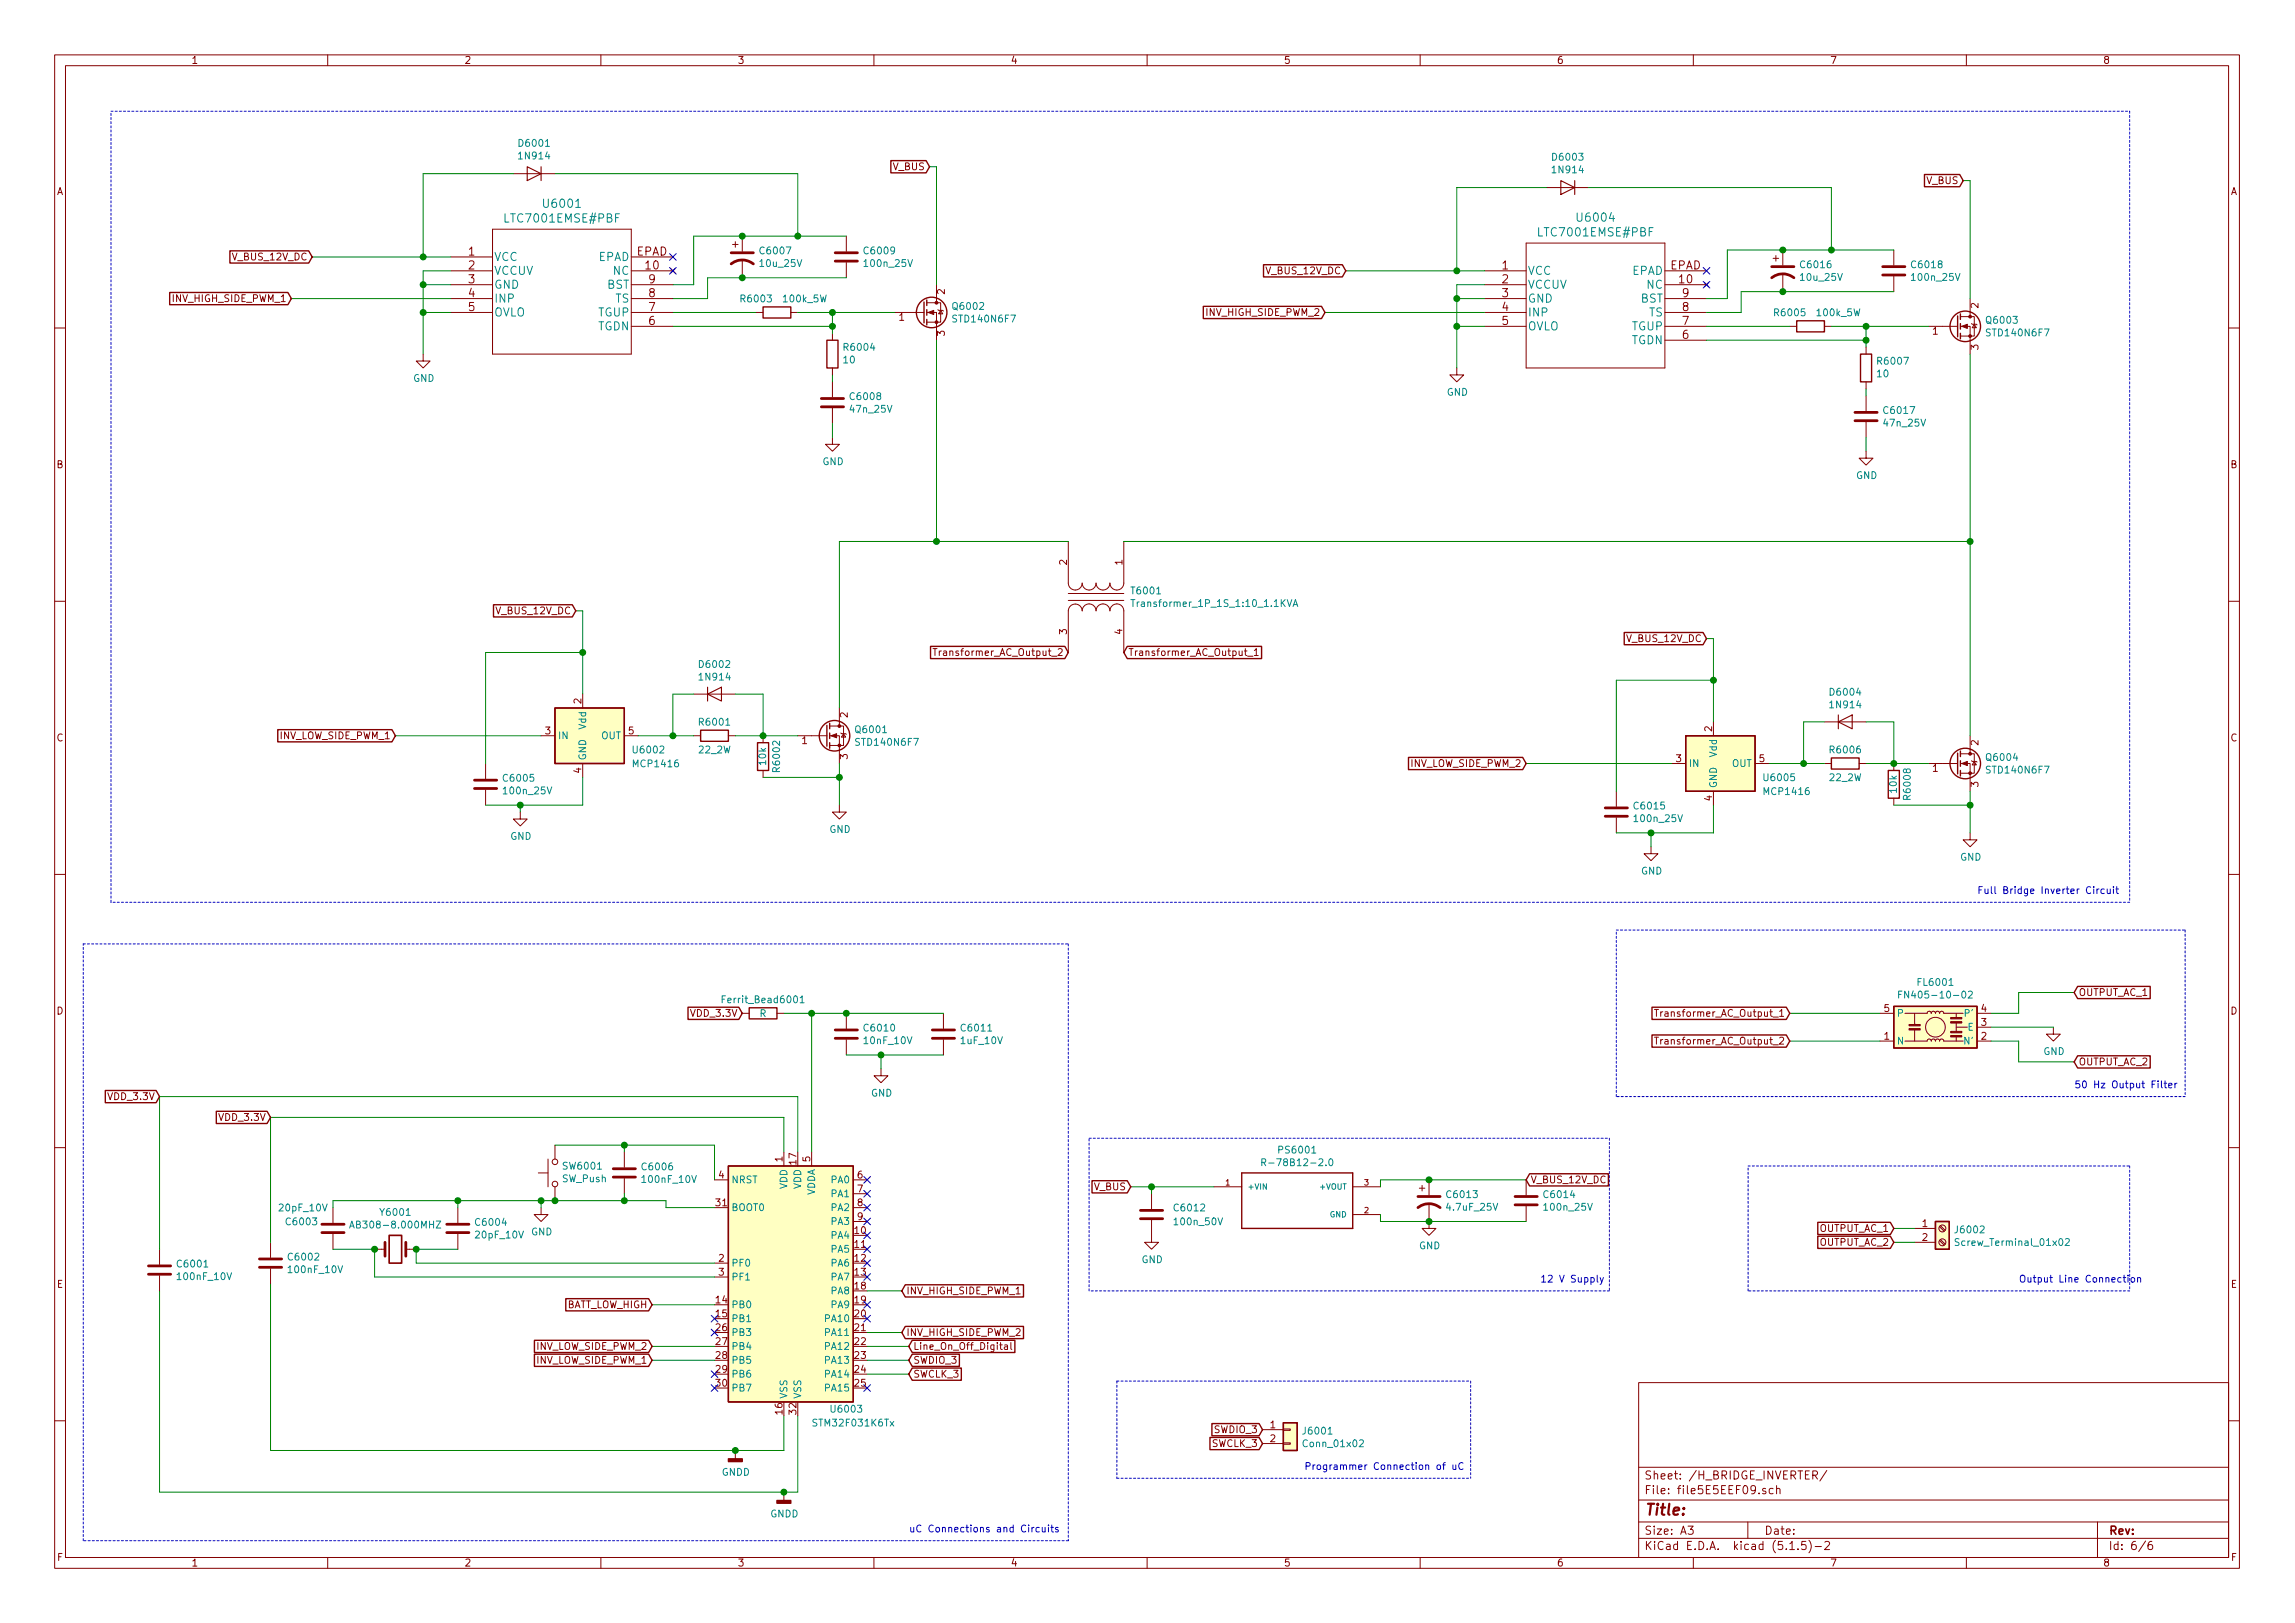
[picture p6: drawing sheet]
<svg xmlns="http://www.w3.org/2000/svg" width="420mm" height="297mm" viewBox="0 0 420 297" stroke-linecap="round" stroke-linejoin="round" font-family="sans-serif">
<defs><g id="words">
<text font-size="2.8" fill="#840000" x="301" y="277.3">Title:</text>
<g font-size="2.1" fill="#008484">
<text x="92.7" y="40.7">LTC7001EMSE#PBF</text>
<text x="99.7" y="38">U6001</text>
<text x="289" y="40.6">U6004</text>
<text x="90.4" y="47.8">VCC</text>
<text x="109.5" y="47.8">EPAD</text>
<text x="282" y="43.3">LTC7001EMSE#PBF</text>
<text x="90.4" y="50.3">VCCUV</text>
<text x="90.4" y="52.8">GND</text>
<text x="111.2" y="52.8">BST</text>
<text x="112.3" y="50.3">NC</text>
<text x="279.7" y="50.3">VCC</text>
<text x="279.7" y="52.8">VCCUV</text>
<text x="298.8" y="50.3">EPAD</text>
<text x="301.5" y="52.8">NC</text>
<text x="90.4" y="55.4">INP</text>
<text x="90.4" y="57.9">OVLO</text>
<text x="109.5" y="57.9">TGUP</text>
<text x="112.6" y="55.4">TS</text>
<text x="279.7" y="55.4">GND</text>
<text x="279.7" y="57.9">INP</text>
<text x="300.4" y="55.4">BST</text>
<text x="301.9" y="57.9">TS</text>
<text x="109.4" y="60.5">TGDN</text>
<text x="279.7" y="60.5">OVLO</text>
<text x="298.6" y="63">TGDN</text>
<text x="298.8" y="60.5">TGUP</text>
</g>
<g font-size="2.1" fill="#840000">
<text x="85.8" y="46.8">1</text>
<text x="116.5" y="46.8">EPAD</text>
<text x="85.8" y="49.3">2</text>
<text x="85.8" y="51.9">3</text>
<text x="118.2" y="49.3">10</text>
<text x="118.8" y="51.9">9</text>
<text x="275" y="49.3">1</text>
<text x="275" y="51.9">2</text>
<text x="305.7" y="49.3">EPAD</text>
<text x="307.5" y="51.9">10</text>
<text x="85.8" y="54.4">4</text>
<text x="85.8" y="56.9">5</text>
<text x="118.8" y="59.5">6</text>
<text x="118.8" y="56.9">7</text>
<text x="118.8" y="54.4">8</text>
<text x="275" y="54.4">3</text>
<text x="275" y="56.9">4</text>
<text x="275" y="59.5">5</text>
<text x="308" y="59.5">7</text>
<text x="308" y="56.9">8</text>
<text x="308" y="54.4">9</text>
<text x="308" y="62">6</text>
<text x="301" y="273.5">File: file5E5EEF09.sch</text>
<text x="301" y="270.8">Sheet: /H_BRIDGE_INVERTER/</text>
<text x="301" y="280.9">Size: A3</text>
<text x="323" y="280.9">Date:</text>
<text x="386" y="280.9">Rev:</text>
<text x="301" y="283.7">KiCad E.D.A. kicad (5.1.5)-2</text>
<text x="386" y="283.7">Id: 6/6</text>
</g>
<g font-size="1.8" fill="#840000">
<text x="35" y="11.7">1</text>
<text x="85" y="11.7">2</text>
<text x="135" y="11.7">3</text>
<text x="185" y="11.7">4</text>
<text x="235" y="11.7">5</text>
<text x="285" y="11.7">6</text>
<text x="335" y="11.7">7</text>
<text x="385" y="11.7">8</text>
<text x="10.4" y="35.7">A</text>
<text x="163.5" y="31.2">V_BUS</text>
<text x="352.7" y="33.7">V_BUS</text>
<text x="408.4" y="35.7">A</text>
<text x="42.8" y="47.7">V_BUS_12V_DC</text>
<text x="173" y="53.9" transform="rotate(-90 173 53.9)">2</text>
<text x="232" y="50.2">V_BUS_12V_DC</text>
<text x="31.8" y="55.3">INV_HIGH_SIDE_PWM_1</text>
<text x="164.6" y="58.7">1</text>
<text x="221" y="57.8">INV_HIGH_SIDE_PWM_2</text>
<text x="362.2" y="56.4" transform="rotate(-90 362.2 56.4)">2</text>
<text x="173" y="61.5" transform="rotate(-90 173 61.5)">3</text>
<text x="353.8" y="61.3">1</text>
<text x="362.2" y="64" transform="rotate(-90 362.2 64)">3</text>
<text x="10.4" y="85.7">B</text>
<text x="408.4" y="85.7">B</text>
<text x="195.3" y="103.4" transform="rotate(-90 195.3 103.4)">2</text>
<text x="205.5" y="103.4" transform="rotate(-90 205.5 103.4)">1</text>
<text x="91.1" y="112.4">V_BUS_12V_DC</text>
<text x="195.3" y="116.1" transform="rotate(-90 195.3 116.1)">3</text>
<text x="205.5" y="116.1" transform="rotate(-90 205.5 116.1)">4</text>
<text x="298.1" y="117.5">V_BUS_12V_DC</text>
<text x="172.1" y="120.1">Transformer_AC_Output_2</text>
<text x="206.5" y="120.1">Transformer_AC_Output_1</text>
<text x="106.4" y="128.8" transform="rotate(-90 106.4 128.8)">2</text>
<text x="155.2" y="131.3" transform="rotate(-90 155.2 131.3)">2</text>
<text x="10.4" y="135.7">C</text>
<text x="51.2" y="135.3">INV_LOW_SIDE_PWM_1</text>
<text x="99.8" y="134.4">3</text>
<text x="115.1" y="134.4">5</text>
<text x="146.8" y="136.2">1</text>
<text x="313.4" y="133.9" transform="rotate(-90 313.4 133.9)">2</text>
<text x="362.2" y="136.4" transform="rotate(-90 362.2 136.4)">2</text>
<text x="408.4" y="135.7">C</text>
<text x="106.4" y="141.5" transform="rotate(-90 106.4 141.5)">4</text>
<text x="155.2" y="138.9" transform="rotate(-90 155.2 138.9)">3</text>
<text x="258.2" y="140.4">INV_LOW_SIDE_PWM_2</text>
<text x="306.9" y="139.5">3</text>
<text x="322.1" y="139.5">5</text>
<text x="353.8" y="141.3">1</text>
<text x="313.4" y="146.6" transform="rotate(-90 313.4 146.6)">4</text>
<text x="362.2" y="144" transform="rotate(-90 362.2 144)">3</text>
<text x="10.4" y="185.7">D</text>
<text x="345" y="185.2">5</text>
<text x="362.7" y="185.2">4</text>
<text x="380.5" y="182.3">OUTPUT_AC_1</text>
<text x="408.4" y="185.7">D</text>
<text x="126.7" y="186.1">VDD_3.3V</text>
<text x="304.2" y="186.1">Transformer_AC_Output_1</text>
<text x="304.2" y="191.2">Transformer_AC_Output_2</text>
<text x="345" y="190.3">1</text>
<text x="362.7" y="190.3">2</text>
<text x="362.7" y="187.7">3</text>
<text x="380.5" y="195">OUTPUT_AC_2</text>
<text x="20.1" y="201.3">VDD_3.3V</text>
<text x="40.4" y="205.1">VDD_3.3V</text>
<text x="131.6" y="215.7">4</text>
<text x="143.3" y="212.6" transform="rotate(-90 143.3 212.6)">1</text>
<text x="145.8" y="213.1" transform="rotate(-90 145.8 213.1)">17</text>
<text x="148.3" y="212.6" transform="rotate(-90 148.3 212.6)">5</text>
<text x="157" y="215.7">6</text>
<text x="131.1" y="220.8">31</text>
<text x="157" y="218.2">7</text>
<text x="157" y="220.8">8</text>
<text x="200.3" y="217.8">V_BUS</text>
<text x="280.2" y="216.6">V_BUS_12V_DC</text>
<text x="156.5" y="225.8">10</text>
<text x="157" y="223.3">9</text>
<text x="333.1" y="225.5">OUTPUT_AC_1</text>
<text x="351.9" y="224.6">1</text>
<text x="351.9" y="227.1">2</text>
<text x="131.6" y="230.9">2</text>
<text x="131.6" y="233.5">3</text>
<text x="156.5" y="228.4">11</text>
<text x="156.5" y="230.9">12</text>
<text x="156.5" y="233.5">13</text>
<text x="333.1" y="228">OUTPUT_AC_2</text>
<text x="10.4" y="235.7">E</text>
<text x="103.4" y="239.4">BATT_LOW_HIGH</text>
<text x="131.1" y="238.5">14</text>
<text x="156.5" y="236">18</text>
<text x="156.5" y="238.5">19</text>
<text x="165.9" y="236.9">INV_HIGH_SIDE_PWM_1</text>
<text x="408.4" y="235.7">E</text>
<text x="131.1" y="241.1">15</text>
<text x="131.1" y="243.6">26</text>
<text x="156.5" y="241.1">20</text>
<text x="156.5" y="243.6">21</text>
<text x="165.9" y="244.5">INV_HIGH_SIDE_PWM_2</text>
<text x="98.1" y="249.6">INV_LOW_SIDE_PWM_1</text>
<text x="98.1" y="247.1">INV_LOW_SIDE_PWM_2</text>
<text x="131.1" y="246.2">27</text>
<text x="131.1" y="248.7">28</text>
<text x="131.1" y="251.2">29</text>
<text x="156.5" y="246.2">22</text>
<text x="156.5" y="248.7">23</text>
<text x="156.5" y="251.2">24</text>
<text x="167.2" y="249.6">SWDIO_3</text>
<text x="167.2" y="247.1">Line_On_Off_Digital</text>
<text x="131.1" y="253.8">30</text>
<text x="156.5" y="253.8">25</text>
<text x="167.2" y="252.1">SWCLK_3</text>
<text x="143.3" y="258.8" transform="rotate(-90 143.3 258.8)">16</text>
<text x="145.8" y="258.8" transform="rotate(-90 145.8 258.8)">32</text>
<text x="222.4" y="262.3">SWDIO_3</text>
<text x="232.6" y="261.4">1</text>
<text x="232.6" y="263.9">2</text>
<text x="221.9" y="264.8">SWCLK_3</text>
<text x="10.5" y="285.7">F</text>
<text x="35" y="286.7">1</text>
<text x="85" y="286.7">2</text>
<text x="135" y="286.7">3</text>
<text x="185" y="286.7">4</text>
<text x="235" y="286.7">5</text>
<text x="285" y="286.7">6</text>
<text x="335" y="286.7">7</text>
<text x="385" y="286.7">8</text>
<text x="408.5" y="285.7">F</text>
</g>
<g font-size="1.8" fill="#008484">
<text x="95.2" y="29.2">1N914</text>
<text x="95.2" y="26.9">D6001</text>
<text x="284.4" y="29.4">D6003</text>
<text x="284.4" y="31.7">1N914</text>
<text x="139.3" y="46.5">C6007</text>
<text x="158.4" y="46.5">C6009</text>
<text x="139.3" y="48.9">10u_25V</text>
<text x="158.5" y="48.9">100n_25V</text>
<text x="329.8" y="51.4">10u_25V</text>
<text x="329.8" y="49.1">C6016</text>
<text x="350.2" y="49.1">C6018</text>
<text x="350.3" y="51.4">100n_25V</text>
<text x="135.8" y="55.3">R6003</text>
<text x="143.5" y="55.3">100k_5W</text>
<text x="174.6" y="56.7">Q6002</text>
<text x="174.7" y="59">STD140N6F7</text>
<text x="325.1" y="57.9">R6005</text>
<text x="332.8" y="57.9">100k_5W</text>
<text x="363.9" y="59.2">Q6003</text>
<text x="154.7" y="64.2">R6004</text>
<text x="364" y="61.6">STD140N6F7</text>
<text x="75.6" y="69.9">GND</text>
<text x="154.5" y="66.5">10</text>
<text x="343.7" y="69">10</text>
<text x="343.9" y="66.7">R6007</text>
<text x="155.8" y="75.5">47n_25V</text>
<text x="155.9" y="73.2">C6008</text>
<text x="264.9" y="72.4">GND</text>
<text x="345.1" y="75.8">C6017</text>
<text x="345.1" y="78.1">47n_25V</text>
<text x="150.6" y="85.1">GND</text>
<text x="339.8" y="87.7">GND</text>
<text x="207.3" y="108.8">T6001</text>
<text x="208.1" y="111.1">Transformer_1P_1S_1:10_1.1KVA</text>
<text x="128.2" y="122.2">D6002</text>
<text x="128.2" y="124.5">1N914</text>
<text x="335.2" y="127.3">D6004</text>
<text x="335.2" y="129.6">1N914</text>
<text x="102.1" y="135.3">IN</text>
<text x="107.3" y="133.4" transform="rotate(-90 107.3 133.4)">Vdd</text>
<text x="110.1" y="135.3">OUT</text>
<text x="116.1" y="137.9">U6002</text>
<text x="128" y="137.9">22_2W</text>
<text x="128.2" y="132.8">R6001</text>
<text x="156.8" y="134.2">Q6001</text>
<text x="156.9" y="136.5">STD140N6F7</text>
<text x="335.2" y="137.9">R6006</text>
<text x="92.4" y="143.1">C6005</text>
<text x="107.3" y="139.2" transform="rotate(-90 107.3 139.2)">GND</text>
<text x="116.1" y="140.4">MCP1416</text>
<text x="140.3" y="139.9" transform="rotate(-90 140.3 139.9)">10k</text>
<text x="142.8" y="141.1" transform="rotate(-90 142.8 141.1)">R6002</text>
<text x="309.1" y="140.4">IN</text>
<text x="314.3" y="138.5" transform="rotate(-90 314.3 138.5)">Vdd</text>
<text x="317.1" y="140.4">OUT</text>
<text x="323.1" y="143">U6005</text>
<text x="335" y="143">22_2W</text>
<text x="363.9" y="139.3">Q6004</text>
<text x="364" y="141.6">STD140N6F7</text>
<text x="92.5" y="145.4">100n_25V</text>
<text x="299.4" y="148.1">C6015</text>
<text x="314.3" y="144.3" transform="rotate(-90 314.3 144.3)">GND</text>
<text x="323.1" y="145.5">MCP1416</text>
<text x="347.3" y="145" transform="rotate(-90 347.3 145)">10k</text>
<text x="349.8" y="146.1" transform="rotate(-90 349.8 146.1)">R6008</text>
<text x="93.4" y="153.7">GND</text>
<text x="151.8" y="152.4">GND</text>
<text x="299.5" y="150.5">100n_25V</text>
<text x="300.4" y="160.1">GND</text>
<text x="358.9" y="157.5">GND</text>
<text x="132.8" y="183.6">Ferrit_Bead6001</text>
<text x="349.1" y="182.7">FN405-10-02</text>
<text x="351.3" y="180.4">FL6001</text>
<text x="139.1" y="186.1">R</text>
<text x="158.4" y="188.8">C6010</text>
<text x="158.4" y="191.1">10nF_10V</text>
<text x="176" y="191.1">1uF_10V</text>
<text x="176.2" y="188.8">C6011</text>
<text x="347.2" y="191.2">N</text>
<text x="347.2" y="186.1">P</text>
<text x="359.7" y="191.2">N'</text>
<text x="359.8" y="186.1">P'</text>
<text x="360.3" y="188.6">E</text>
<text x="374.1" y="193.1">GND</text>
<text x="159.5" y="200.7">GND</text>
<text x="103.3" y="214.1">SW6001</text>
<text x="117.8" y="214.2">C6006</text>
<text x="232.4" y="213.4">R-78B12-2.0</text>
<text x="234.3" y="211.1">PS6001</text>
<text x="51.3" y="221.7">20pF_10V</text>
<text x="102.9" y="216.4">SW_Push</text>
<text x="117.8" y="216.5">100nF_10V</text>
<text x="133.9" y="221.7">BOOT0</text>
<text x="133.9" y="216.6">NRST</text>
<text x="144.1" y="217.6" transform="rotate(-90 144.1 217.6)">VDD</text>
<text x="146.7" y="217.6" transform="rotate(-90 146.7 217.6)">VDD</text>
<text x="149.2" y="218.9" transform="rotate(-90 149.2 218.9)">VDDA</text>
<text x="152.3" y="216.6">PA0</text>
<text x="152.3" y="219.1">PA1</text>
<text x="152.3" y="221.7">PA2</text>
<text x="215.2" y="221.7">C6012</text>
<text x="265.1" y="219.3">C6013</text>
<text x="265.1" y="221.6">4.7uF_25V</text>
<text x="282.9" y="219.3">C6014</text>
<text x="283" y="221.6">100n_25V</text>
<text x="52.6" y="224.2">C6003</text>
<text x="65.2" y="224.8">AB308-8.000MHZ</text>
<text x="69.8" y="222.5">Y6001</text>
<text x="87.3" y="224.3">C6004</text>
<text x="87.3" y="226.7">20pF_10V</text>
<text x="97.2" y="226.1">GND</text>
<text x="152.3" y="226.7">PA4</text>
<text x="152.3" y="224.2">PA3</text>
<text x="215.3" y="224.2">100n_50V</text>
<text x="358.1" y="225.7">J6002</text>
<text x="32.7" y="232">C6001</text>
<text x="53" y="230.7">C6002</text>
<text x="53.1" y="233">100nF_10V</text>
<text x="133.9" y="231.8">PF0</text>
<text x="152.3" y="229.3">PA5</text>
<text x="152.3" y="231.8">PA6</text>
<text x="209" y="231.2">GND</text>
<text x="259.8" y="228.6">GND</text>
<text x="358.7" y="228">Screw_Terminal_01x02</text>
<text x="32.7" y="234.3">100nF_10V</text>
<text x="133.9" y="239.4">PB0</text>
<text x="133.9" y="234.4">PF1</text>
<text x="152.3" y="234.4">PA7</text>
<text x="152.3" y="236.9">PA8</text>
<text x="152.3" y="239.4">PA9</text>
<text x="133.9" y="242">PB1</text>
<text x="133.9" y="244.5">PB3</text>
<text x="151.3" y="242">PA10</text>
<text x="151.3" y="244.5">PA11</text>
<text x="133.9" y="247.1">PB4</text>
<text x="133.9" y="249.6">PB5</text>
<text x="151.3" y="247.1">PA12</text>
<text x="151.3" y="249.6">PA13</text>
<text x="133.9" y="252.1">PB6</text>
<text x="133.9" y="254.7">PB7</text>
<text x="144.1" y="256.1" transform="rotate(-90 144.1 256.1)">VSS</text>
<text x="146.7" y="256.1" transform="rotate(-90 146.7 256.1)">VSS</text>
<text x="151.3" y="252.1">PA14</text>
<text x="151.3" y="254.7">PA15</text>
<text x="149.2" y="261.1">STM32F031K6Tx</text>
<text x="152.3" y="258.5">U6003</text>
<text x="238.8" y="262.5">J6001</text>
<text x="238.9" y="264.9">Conn_01x02</text>
<text x="132.1" y="270.1">GNDD</text>
<text x="141" y="277.7">GNDD</text>
</g>
<g font-size="1.8" fill="#0000c2">
<text x="361.9" y="163.6">Full Bridge Inverter Circuit</text>
<text x="379.7" y="199.2">50 Hz Output Filter</text>
<text x="281.9" y="234.7">12 V Supply</text>
<text x="369.6" y="234.7">Output Line Connection</text>
<text x="238.8" y="269">Programmer Connection of uC</text>
<text x="166.4" y="280.5">uC Connections and Circuits</text>
</g>
<g font-size="1.4" fill="#840000">
<text x="224.4" y="217">1</text>
<text x="249.8" y="217">3</text>
<text x="249.8" y="222">2</text>
</g>
<g font-size="1.4" fill="#008484">
<text x="228.3" y="217.7">+VIN</text>
<text x="241.9" y="217.7">+VOUT</text>
<text x="243.5" y="222.8">GND</text>
</g>
</g></defs>
<g fill="none" stroke="#840000" stroke-width=".18">
<path d="M10 10h400v277h-400zM12 12h396v273.1h-396zM60 10v2M110 10v2M160 10v2M210 10v2M260 10v2M310 10v2M360 10v2M94 31.8h7.6M283.2 34.3h7.6M82.5 57.2h7.7"/>
<path d="M82.5 49.6h7.7M82.5 52.1h7.7M82.5 54.6h7.7M82.5 47h7.7M90.2 41.9h25.4v22.9h-25.4zM115.6 57.2h7.6M115.6 49.6h7.6M115.6 52.1h7.6M115.6 54.6h7.6M115.6 59.7h7.6M115.6 47h7.6M122.8 49.2l.8 .7"/>
<path d="M123.6 49.2l-.8 .7M134.1 44.7h1M134.6 44.2v1M135.9 43.2v2.8M135.9 47.5v3.3M138.4 57.2h1.3M144.8 57.2h1.2M154.9 43.2v2.8M154.9 48v2.8M163.8 57.2h5.4M169.7 57.2h1.7v5.1M169.7 55.4h2.5v3.6h-2.5"/>
<path d="M171.4 52.1v3.3M171.7 56.7l.1 .1h.8l.1 .1M172.2 56.8l.4 .6h-.8zM271.8 57.2h7.6M271.8 49.6h7.6M271.8 52.1h7.6M271.8 54.6h7.6M271.8 59.7h7.6M279.4 44.5h25.4v22.8h-25.4zM304.8 57.2h7.6M304.8 49.6h7.6M304.8 52.1h7.6"/>
<path d="M304.8 54.6h7.6M304.8 59.7h7.6M312 51.7l.8 .8M312.8 51.7l-.8 .8M324.6 47.3h1M325.1 46.8v1M326.4 45.8v2.8M326.4 50.1v3.3M327.7 59.7h1.2M334 59.7h1.3M346.7 45.8v2.8M346.7 50.6v2.8"/>
<path d="M353.1 59.7h5.3M358.9 59.7h1.8v5.1M358.9 57.9h2.5v3.6h-2.5M360.7 54.6v3.3M360.9 59.2l.2 .1h.7l.1 .2M361.4 59.3l.4 .7h-.7zM10 60h2M77.5 64.8v1.3h1.2l-1.2 1.2-1.3-1.2h1.3M152.4 61v1.3M152.4 67.3v1.3M152.4 69.9v2.8M152.4 74.7v2.8"/>
<path d="M266.7 67.3v1.3h1.3l-1.3 1.3-1.3-1.3h1.3M304.8 62.3h7.6M341.6 63.5v1.3M341.6 69.9v1.3M341.6 72.4v2.8M341.6 77.3v2.7M408 60h2M152.4 80v1.3h1.3l-1.3 1.3-1.3-1.3h1.3M195.6 99.1v7.6a1.27 1.27 0 0 0 1.2 1.3 1.27 1.27 0 0 0 1.3-1.3 1.27 1.27 0 0 0 1.3 1.3 1.27 1.27 0 0 0 1.3-1.3 1.27 1.27 0 0 0 1.2 1.3 1.27 1.27 0 0 0 1.3-1.3 1.27 1.27 0 0 0 1.3 1.3 1.27 1.27 0 0 0 1.2-1.3v-7.6M341.6 82.6v1.3h1.3l-1.3 1.2-1.2-1.2h1.2M10 110h2M170.8 118.7h.8"/>
<path d="M171.2 118.7v1.3M193.7 118.8l.5-.1 .3 .4-.1 .2-.7 .7h.8M195.6 119.4v-7.6a1.27 1.27 0 0 1 1.2-1.2 1.27 1.27 0 0 1 1.3 1.2 1.27 1.27 0 0 1 1.3-1.3 1.27 1.27 0 0 1 1.3 1.3 1.27 1.27 0 0 1 1.2-1.3 1.27 1.27 0 0 1 1.3 1.3 1.27 1.27 0 0 1 1.3-1.3 1.27 1.27 0 0 1 1.2 1.3v7.6M195.6 108.6h10.1M195.6 109.9h10.1M227.8 119.1h.5M228 118.7v1.1l.3 .2M229.6 119.1l.4-.4v1.3M229.6 120h.8M408 110h2M88.9 139.7v2.8M99.1 134.7h2.5"/>
<path d="M106.7 127v2.6M106.7 139.7v2.6M114.3 134.7h2.5M127 127h7.6M127 134.7h1.3M133.3 134.7h1.3M139.7 134.7v1.2M146 134.7h5.4M151.9 134.7h1.8v5M151.9 132.9h2.5v3.5h-2.5M153.7 129.6v3.3M153.9 134.1l.2 .2h.7l.1 .1"/>
<path d="M154.4 134.3l.4 .6h-.7zM228.4 120.1h1M306.1 139.7h2.5M313.7 132.1v2.6M321.3 139.7h2.5M334 132.1h7.6M334 139.7h1.3M340.4 139.7h1.2M346.7 139.7v1.3M353.1 139.7h5.3M358.9 139.7h1.8v5.1M358.9 138h2.5v3.5h-2.5"/>
<path d="M360.7 134.7v3.3M360.9 139.2l.2 .2h.7l.1 .1M361.4 139.4l.4 .6h-.7zM88.9 144.6v2.8M95.2 148.6v1.3h1.3l-1.3 1.3-1.2-1.3h1.2M139.7 141v1.3M153.7 147.4v1.2h1.2l-1.2 1.3-1.3-1.3h1.3M295.9 144.8v2.8M295.9 149.6v2.8M302.3 155v1.2h1.2l-1.2 1.3-1.3-1.3h1.3M313.7 144.8v2.6M346.7 146.1v1.3"/>
<path d="M360.7 152.4v1.3h1.2l-1.2 1.3-1.3-1.3h1.3M10 160h2M408 160h2M135.9 185.5h1.3M142.2 185.5h1.3M154.9 185.5v2.8M154.9 190.3v2.8M161.3 195.6v1.3h1.3l-1.3 1.3-1.3-1.3h1.3M172.7 185.5v2.8M172.7 190.3v2.8M302.9 184.7h.7M302.9 189.8h.7"/>
<path d="M303.3 184.7v1.3M303.3 189.8v1.3M325.8 185.1l.4-.4v1.3M325.8 190l.5-.2 .2 .4v.2l-.7 .7h.7M325.8 186h.7M344.2 185.5h2.5M344.2 190.5h2.5M348.7 190.5h4.1l.1-.2 .2-.1h.3l.2 .3v-.2l.3-.1h.3l.1 .3 .1-.2 .2-.1h.4l.1 .3 .1-.2 .2-.1h.3l.2 .3h3.5M348.7 185.5h4.1l.1-.3 .2-.1 .3 .1 .2 .3v-.3l.3-.1 .3 .1 .1 .3 .1-.3 .2-.1 .4 .1 .1 .3 .1-.3 .2-.1 .3 .1 .2 .3h3.5M350.5 185.5v2M350.5 188.5v2M358.1 185.5v.7"/>
<path d="M358.1 187.2v1.6M358.1 189.8v.7M358.1 188h2.1M361.9 185.5h2.6M361.9 190.5h2.6M361.9 188h2.6M375.9 188v1.3h1.3l-1.3 1.2-1.3-1.2h1.3M10 210h2M98.6 214.7h1.7M100.3 212.1v5.1M101.6 209.6v2.5M101.6 217.2v2.5"/>
<path d="M114.3 210.9v2.8M114.3 215.7v2.8M130.8 215.9h2.5M143.5 210.9v2.5M148.6 210.9v2.5M156.2 215.9h2.5M156.2 218.5h2.5M210.8 218.5v2.8M222.2 217.2h5.1M247.6 217.2h5.1M259.8 217.5h1.1M260.3 217v1"/>
<path d="M261.6 215.9v2.8M279.4 215.9v2.8M408 210h2M29.2 228.6v2.8M29.2 233.5v2.8M49.5 227.4v2.8M49.5 232.2v2.8M61 221v2.8M61 225.8v2.8M68.6 228.6h1.9M74.3 228.6h1.9M83.8 221v2.8"/>
<path d="M83.8 225.8v2.8M99.1 221v1.3h1.2l-1.2 1.3-1.3-1.3h1.3M130.8 231.2h2.5M130.8 233.7h2.5M156.2 221h2.5M156.2 223.6h2.5M210.8 223.3v4.1h1.3l-1.3 1.2-1.3-1.2h1.3M247.6 222.3h5.1M261.6 220.3v4.5h1.3l-1.3 1.3-1.3-1.3h1.3M279.4 220.8v2.8M350.5 224.8h3.8M350.5 227.4h3.8"/>
<path d="M355.1 227l.8 .9M355.1 224.5l.8 .8M355.2 226.9l.9 .8M355.2 224.3l.9 .9M183.9 246.2h.5l.1 .8M184.5 246.4l-.5 .1-.2 .2 .2 .3 .5-.1M185.1 245.7v1.1l.1 .2M300 253h108v32.1h-108zM10 260h2M134.6 265.5v1.5M143.5 273.1v1.5M231.1 261.7h3.8"/>
<path d="M231.1 264.2h3.8M234.9 264.1h1.3v.2h-1.3zM234.9 261.5h1.3v.3h-1.3zM300 278.5h108M300 274.5h108M300 268.5h108M309 279.3h1l-.5 .6 .4 .1v.7l-.2 .1-.7-.1M320 278.5v3M323.2 272.5l-.3-.1-.2 .2 .1 .2 .4 .2v.3h-.5M324.6 272.5l-.4-.1-.3 .3 .1 .6 .2 .1 .4-.1M325.2 272.5l.3-.1 .3 .1 .1 .9M325.2 271.9v1.5"/>
<path d="M331.9 270l.7-.1 .1-.2v-.3l-.2-.2h-.6v1.5M332.2 270l.5 .7M334.4 269.1l-1.2 2M384 278.5v6.6M408 260h2M60 285.1v1.9M110 285.1v1.9M160 285.1v1.9M210 285.1v1.9M260 285.1v1.9M300 281.5h108M310 285.1v1.9"/>
<path d="M327.7 283.6h.8M329.2 283.5v.1M330.6 282.1h-.7l-.1 .7 .2-.1h.5l.2 .3-.1 .5-.2 .1-.6-.1M331.2 281.9a1.71 1.71 0 0 1 0 2.3M332.3 283h1.2M334.1 282.3l.6-.2 .2 .4-.9 1.1h.9M360 285.1v1.9M392.8 282l-1.3 2M394 282.1l-.5 .1a.96 .96 0 0 0 0 1.4l.5-.1 .1-.5-.3-.3h-.4l-.2 .3"/>
<circle cx="354.3" cy="188" r="1.8"/>
<circle cx="101.6" cy="212.6" r=".51"/>
<circle cx="101.6" cy="216.7" r=".51"/>
<circle cx="355.6" cy="224.8" r=".63"/>
<circle cx="355.6" cy="227.4" r=".63"/>
</g>
<g fill="none" stroke="#840000" stroke-width=".51">
<path d="M133.9 48.3a3.3 3.3 0 0 1 4 0M133.9 46.3h4M152.9 46.3h4.1M152.9 47.8h4.1M324.4 50.8a3.3 3.3 0 0 1 4 0M324.4 48.8h4M344.7 48.8h4M344.7 50.3h4M150.4 74.5h4M150.4 72.9h4M339.6 77h4.1M339.6 75.5h4.1"/>
<path d="M86.9 144.3h4M86.9 142.8h4M293.9 149.4h4M293.9 147.9h4M152.9 190h4.1M152.9 188.5h4.1M170.7 190h4.1M170.7 188.5h4.1M112.3 215.4h4M112.3 213.9h4M259.6 219h4.1M277.4 219h4"/>
<path d="M27.2 233.2h4M27.2 231.7h4M47.5 231.9h4.1M47.5 230.4h4.1M58.9 225.6h4.1M58.9 224.1h4.1M70.5 227.4v2.5M74.3 227.4v2.5M81.8 225.6h4.1M81.8 224.1h4.1M208.8 223h4.1M208.8 221.5h4.1"/>
<path d="M259.6 221a3.3 3.3 0 0 1 4.1 0M277.4 220.5h4"/>
</g>
<path d="M96.5 30.5l2.6 1.3-2.6 1.3zM99.1 30.5v2.6M285.7 33.1l2.6 1.2-2.6 1.3zM288.3 33.1v2.5M129.5 127l2.6-1.2v2.5zM129.5 125.8v2.5M336.5 132.1l2.6-1.3v2.6zM336.5 130.8v2.6" fill="none" stroke="#840000" stroke-width=".2"/>
<g fill="#ffffc2" stroke="#ffffc2" stroke-width=".18">
<path d="M234.9 260.4h2.6v5.1h-2.6z"/>
<path d="M354.3 223.6h2.6v5h-2.6z"/>
<path d="M308.6 134.7h12.7v10.1h-12.7z"/>
<path d="M101.6 129.6h12.7v10.1h-12.7z"/>
<path d="M133.3 213.4h22.9v43.2h-22.9z"/>
<path d="M346.7 184.2h15.2v7.6h-15.2z"/>
</g>
<g fill="none" stroke="#840000" stroke-width=".25">
<path d="M163.1 29.4h6.4l.7 1.1-.7 1.1h-6.4zM352.3 31.9h6.5l.6 1.2-.6 1.1h-6.5zM31.1 53.5h21.6l.6 1.1-.6 1.2h-21.6zM42.1 45.9h14.4l.6 1.1-.6 1.1h-14.4zM139.7 56.2h5.1v2h-5.1zM169.2 55.3v3.8M169.7 54.9v1M169.7 56.7v1M169.7 58.5v1M220.3 56.1h21.6l.7 1.1-.7 1.1h-21.6zM231.3 48.4h14.4l.7 1.2-.7 1.1h-14.4zM328.9 58.7h5.1v2h-5.1z"/>
<path d="M358.4 57.8v3.8M358.9 57.4v1.1M358.9 59.2v1M151.4 62.3h2v5h-2zM340.6 64.8h2v5.1h-2zM358.9 61v1M90.3 110.7h14.5l.6 1.1-.6 1.1h-14.5zM170.4 118.3h24.5l.7 1.1-.7 1.1h-24.5zM206.4 118.3h24.6v2.2h-24.6l-.7-1.1zM297.4 115.8h14.4l.6 1.1-.6 1.1h-14.4zM50.9 133.5h20.9l.6 1.2-.6 1.1h-20.9zM101.6 129.6h12.7v10.1h-12.7z"/>
<path d="M128.3 133.6h5v2.1h-5zM138.7 135.9h2v5.1h-2zM151.4 132.8v3.8M151.9 132.4v1M151.9 134.1v1.1M151.9 135.9v1M257.9 138.6h20.9l.6 1.1-.6 1.2h-20.9zM308.6 134.7h12.7v10.1h-12.7zM335.3 138.7h5.1v2.1h-5.1zM358.4 137.8v3.8M358.9 137.5v1M358.9 139.2v1"/>
<path d="M345.7 141h2v5.1h-2zM358.9 141v1M19.3 199.6h9.3l.6 1.1-.6 1.1h-9.3zM126 184.3h9.3l.6 1.2-.6 1.1h-9.3zM137.2 184.4h5v2.1h-5zM302.4 184.3h24.6l.7 1.2-.7 1.1h-24.6zM302.4 189.4h24.6l.7 1.1-.7 1.2h-24.6zM346.7 184.2h15.2v7.6h-15.2zM380.4 193.2h13.2v2.3h-13.2l-.7-1.2zM380.4 180.5h13.2v2.3h-13.2l-.7-1.2zM39.6 203.4h9.3l.6 1.1-.6 1.1h-9.3zM133.3 213.4h22.9v43.2h-22.9z"/>
<path d="M199.9 216.1h6.5l.6 1.1-.6 1.1h-6.5zM227.3 214.7h20.3v10.1h-20.3zM280 214.8h14.5v2.3h-14.5l-.6-1.2zM103.6 237.7h15.1l.7 1.1-.7 1.1h-15.1zM165.7 235.1h21.7v2.3h-21.7l-.6-1.1zM332.8 223.7h13.3l.6 1.1-.6 1.1h-13.3zM332.8 226.2h13.3l.6 1.2-.6 1.1h-13.3zM354.3 223.6h2.6v5h-2.6zM97.8 247.8h20.9l.7 1.2-.7 1.1h-20.9zM97.8 245.3h20.9l.7 1.1-.7 1.1h-20.9zM165.7 242.8h21.7v2.2h-21.7l-.6-1.1zM167 247.8h8.6v2.3h-8.6l-.6-1.1z"/>
<path d="M167 250.4h9v2.2h-9l-.6-1.1zM167 245.3h18.8v2.2h-18.8l-.6-1.1zM221.5 263.1h9l.6 1.1-.6 1.1h-9zM221.9 260.5h8.6l.6 1.2-.6 1.1h-8.6zM234.9 260.4h2.6v5.1h-2.6z"/>
<circle cx="170.6" cy="57.2" r="2.79"/>
<circle cx="359.8" cy="59.7" r="2.79"/>
<circle cx="152.8" cy="134.7" r="2.79"/>
<circle cx="359.8" cy="139.7" r="2.79"/>
</g>
<g fill="none" stroke="#008484" stroke-width=".18">
<path d="M207 109.7h.8M207.4 109.7v1.3M235.7 109.7l.4 1.3 .4-1.3M236.7 111l.5-1.3 .4 1.3M236.9 110.7h.6M132.2 182.9h.4M132.8 182.3h-.6v1.2M146.5 182.6l.4-.3v1.2M146.5 183.5h.7M347.6 182h.4M348.2 181.4h-.6v1.3M356.8 180.4h.8"/>
<path d="M360.4 181.5l.5-.1 .2 .3-.1 .3-.7 .7h.8M231 212.7h.6l.1-.5-.7-.1v1.2M231.3 212.7l.4 .6M243.4 212.2l.2-.1a.67 .67 0 0 1 .4 .6 .67 .67 0 0 1-.4 .6l-.3-.2v-.2zM64 224.8l.4-1.3 .4 1.3M64.1 224.4h.6M79.9 223.5h.8l-.8 1.3h.8M358.6 226.8l-.4-.1-.2 .1v.4l.6 .3v.2l-.2 .3-.5-.1M378.1 226.8l.5-.1 .2 .3v.2l-.7 .8h.7M243.2 262.5h.7M248.9 263.6l.5-.1 .2 .4v.2l-.8 .7h.8"/>
</g>
<g fill="#840000" stroke="#840000" stroke-width=".18">
<path d="M152.1 134.7l1.1-.4v.7z"/>
<path d="M359.2 59.7l1-.4v.8z"/>
<path d="M359.2 139.7l1-.3v.7z"/>
<path d="M349.5 188.3h2v.2h-2z"/>
<path d="M349.5 187.5h2v.2h-2z"/>
<path d="M357.1 189.5h2.1v.3h-2.1z"/>
<path d="M357.1 188.8h2.1v.2h-2.1z"/>
<path d="M357.1 187h2.1v.2h-2.1z"/>
<path d="M357.1 186.2h2.1v.3h-2.1z"/>
<path d="M169.9 57.2l1-.4v.8z"/>
<circle cx="153.7" cy="136.4" r=".25"/>
<circle cx="153.7" cy="132.9" r=".25"/>
<circle cx="360.7" cy="61.5" r=".25"/>
<circle cx="360.7" cy="57.9" r=".25"/>
<circle cx="360.7" cy="141.5" r=".25"/>
<circle cx="360.7" cy="138" r=".25"/>
<circle cx="171.4" cy="59" r=".25"/>
<circle cx="171.4" cy="55.4" r=".25"/>
</g>
<path d="M71.2 226.1h2.3v5.1h-2.3z" fill="none" stroke="#840000" stroke-width=".3"/>
<g fill="#840000" stroke="#840000" stroke-width=".25">
<path d="M142.2 274.6h2.6v.5h-2.6z"/>
<path d="M133.3 267h2.6v.5h-2.6z"/>
</g>
<g fill="none" stroke="#0000c2" stroke-width=".18" stroke-dasharray=".4 .4">
<path d="M20.3 20.4h369.6M389.9 20.4v144.7M15.2 172.8h180.4M20.3 165.1v-144.7M195.6 172.8v109.2M295.9 170.2h104.1M389.9 165.1h-369.6M400 170.2v30.5M199.4 208.3h95.2M294.6 208.3v28M295.9 200.7v-30.5M320 213.4h69.9"/>
<path d="M389.9 213.4v22.9M400 200.7h-104.1M199.4 236.3v-28M294.6 236.3h-95.2M320 236.3v-22.9M389.9 236.3h-69.9M204.5 252.8v17.7M204.5 252.8h64.7M269.2 252.8v17.7M204.5 270.5h64.7M15.2 282v-109.2M195.6 282h-180.4"/>
</g>
<g fill="none" stroke="#008400" stroke-width=".18">
<path d="M94 31.8h-16.5v15.2M101.6 31.8h44.4v11.4M170.2 30.5h1.2v21.6M283.2 34.3h-16.5v15.3M290.8 34.3h44.5v11.5M359.4 33.1h1.3v21.5M53.3 54.6h29.2M57.1 47h25.4M77.5 52.1h5M77.5 57.2h5M82.5 49.6h-5v15.2M123.2 59.7h29.2"/>
<path d="M123.2 57.2h15.2M146 57.2h17.8M152.4 57.2v3.8M154.9 43.2h-27.9v8.9h-3.8M154.9 50.8h-25.4v3.8h-6.3M242.6 57.2h29.2M246.4 49.6h25.4M266.7 59.7h5.1M266.7 54.6h5.1M271.8 52.1h-5.1v15.2M312.4 59.7h15.3M335.3 59.7h17.8"/>
<path d="M341.6 59.7v3.8M346.7 45.8h-30.5v8.8h-3.8M346.7 53.4h-27.9v3.8h-6.4M152.4 68.6v1.3M152.4 77.5v2.5M171.4 62.3v36.8M312.4 62.3h29.2M341.6 71.2v1.2M360.7 64.8v69.9M195.6 99.1h-41.9v30.5M205.7 99.1h155M341.6 80v2.6"/>
<path d="M105.4 111.8h1.3v15.2M106.7 119.4h-17.8v20.3M312.4 116.9h1.3v15.2M72.4 134.7h26.7M116.8 134.7h10.2M127 127h-3.8v7.7M134.6 127h5.1v7.7M134.6 134.7h11.4M153.7 139.7v7.7M279.4 139.7h26.7M313.7 124.5h-17.8v20.3M323.8 139.7h10.2"/>
<path d="M334 132.1h-3.8v7.6M341.6 139.7h11.5M341.6 132.1h5.1v7.6M95.2 147.4v1.2M106.7 142.3v5.1h-17.8M139.7 142.3h14M302.3 152.4v2.6M313.7 147.4v5h-17.8M346.7 147.4h14M360.7 144.8v7.6M143.5 185.5h29.2M148.6 185.5v25.4"/>
<path d="M154.9 193.1h17.8M161.3 193.1v2.5M327.7 185.5h16.5M327.7 190.5h16.5M364.5 190.5h5.1v3.8h10.1M364.5 188h11.4M379.7 181.6h-10.1v3.9h-5.1M83.8 219.7v1.3M99.1 219.7v1.3M101.6 209.6h29.2v6.3M114.3 209.6v1.3M114.3 218.5v1.2"/>
<path d="M143.5 210.9v-6.4h-94v22.9M146 210.9v-10.2h-116.8v27.9M207 217.2h15.2M210.8 217.2v1.3M279.4 215.9h-26.7v1.3M29.2 236.3v36.8h116.8v-14M49.5 235v30.5h94v-6.4M61 221v-1.3h60.9v1.3h8.9M61 228.6h7.6v5.1h62.2M83.8 228.6h-7.6v2.6h54.6M119.4 238.8h11.4M158.7 236.3h6.4"/>
<path d="M252.7 222.3v1.3h26.7M346.7 224.8h3.8M346.7 227.4h3.8M119.4 249h11.4M119.4 246.4h11.4M158.7 243.9h6.4M158.7 249h7.7M158.7 246.4h7.7M158.7 251.5h7.7"/>
</g>
<g fill="none" stroke="#0000c2" stroke-width=".18">
<path d="M383.3 162.3v.1M383.3 162.7v.8M383.9 162.7v.8M384.3 162.7l-.4 .2M385.2 162.7h-.3l-.3 .2 .2 .6h.4M385.8 162.7l.1 .8h.3l.1-.1M386.3 162.7v.8M386.9 162.3v.1M386.9 162.7v.8M387.3 162.7h.5M387.5 162.3v1.1l.3 .1M395.7 197.8v1.1l.2 .2"/>
<path d="M396.2 198.3h.5M396.4 197.8v1.1l.3 .2M397 198.7l.6-.1v-.3h-.4l-.2 .1 .1 .6h.5M398.2 198.3v.8M398.6 198.3l-.4 .2M292.4 233.4v1.1l.2 .2M292.9 233.8l.3 .9M293.5 233.8l-.4 1.2-.2 .1M388.7 233.8h.5M388.9 233.4v1.1l.3 .2M389.6 233.4v.1M389.6 233.8v.9"/>
<path d="M390.2 233.9l.4-.1 .2 .2-.1 .6-.3 .1-.2-.2zM391.3 233.9l.2-.1 .3 .1 .1 .8M391.3 233.8v.9M190.3 279.6l-.4-.1-.2 .3 .1 .5h.5M190.8 279.5l.1 .8 .3 .1 .1-.2M191.3 279.5v.9M191.9 279.1v.1M191.9 279.5v.9M192.4 279.5h.5M192.6 279.1v1.1l.3 .2M193.7 279.6l-.3-.1-.2 .2 .1 .2 .4 .1v.3h-.5M263.2 268.2l.3-.1 .2 .1-.1 .7h-.3l-.2-.2z"/>
<path d="M264.1 268.1h.5M264.6 267.7l-.3 .2v1M266 268.1v.8h.3l.2-.1M266.5 268.1v.8M267.8 267.8a.6 .6 0 0 0-.8 .4 .6 .6 0 0 0 .6 .7l.2-.1"/>
</g>
<g fill="#008400" stroke="#008400" stroke-width=".25">
<circle cx="77.5" cy="52.1" r=".51"/>
<circle cx="341.6" cy="62.3" r=".51"/>
<circle cx="77.5" cy="57.2" r=".51"/>
<circle cx="341.6" cy="59.7" r=".51"/>
<circle cx="154.9" cy="185.5" r=".51"/>
<circle cx="83.8" cy="219.7" r=".51"/>
<circle cx="335.3" cy="45.8" r=".51"/>
<circle cx="152.4" cy="59.7" r=".51"/>
<circle cx="143.5" cy="273.1" r=".51"/>
<circle cx="346.7" cy="139.7" r=".51"/>
<circle cx="134.6" cy="265.5" r=".51"/>
<circle cx="266.7" cy="54.6" r=".51"/>
<circle cx="210.8" cy="217.2" r=".51"/>
<circle cx="146" cy="43.2" r=".51"/>
<circle cx="360.7" cy="147.4" r=".51"/>
<circle cx="266.7" cy="49.6" r=".51"/>
<circle cx="266.7" cy="59.7" r=".51"/>
<circle cx="326.4" cy="53.4" r=".51"/>
<circle cx="326.4" cy="45.8" r=".51"/>
<circle cx="261.6" cy="215.9" r=".51"/>
<circle cx="135.9" cy="50.8" r=".51"/>
<circle cx="135.9" cy="43.2" r=".51"/>
<circle cx="261.6" cy="223.6" r=".51"/>
<circle cx="360.7" cy="99.1" r=".51"/>
<circle cx="152.4" cy="57.2" r=".51"/>
<circle cx="114.3" cy="209.6" r=".51"/>
<circle cx="313.7" cy="124.5" r=".51"/>
<circle cx="106.7" cy="119.4" r=".51"/>
<circle cx="153.7" cy="142.3" r=".51"/>
<circle cx="171.5" cy="99.1" r=".51"/>
<circle cx="148.6" cy="185.5" r=".51"/>
<circle cx="76.2" cy="228.6" r=".51"/>
<circle cx="68.6" cy="228.6" r=".51"/>
<circle cx="95.3" cy="147.4" r=".51"/>
<circle cx="161.3" cy="193.1" r=".51"/>
<circle cx="101.6" cy="219.7" r=".51"/>
<circle cx="99.1" cy="219.7" r=".51"/>
<circle cx="77.5" cy="47" r=".51"/>
<circle cx="114.3" cy="219.7" r=".51"/>
<circle cx="123.2" cy="134.7" r=".51"/>
<circle cx="302.3" cy="152.4" r=".51"/>
<circle cx="139.7" cy="134.7" r=".51"/>
<circle cx="330.2" cy="139.7" r=".51"/>
</g>
<g fill="none" stroke="#000084" stroke-width=".18">
<path d="M122.6 49l1.2 1.2M122.6 46.4l1.2 1.2M123.8 49l-1.2 1.2M123.8 46.4l-1.2 1.2M311.8 51.5l1.2 1.2M311.8 49l1.2 1.2M313 51.5l-1.2 1.2M313 49l-1.2 1.2M158.1 217.9l1.3 1.2M158.1 215.3l1.3 1.2M159.4 217.9l-1.3 1.2M159.4 215.3l-1.3 1.2"/>
<path d="M158.1 238.2l1.3 1.2M158.1 233.1l1.3 1.2M158.1 230.6l1.3 1.2M158.1 228l1.3 1.2M158.1 225.5l1.3 1.2M158.1 222.9l1.3 1.3M158.1 220.4l1.3 1.2M159.4 238.2l-1.3 1.2M159.4 233.1l-1.3 1.2M159.4 222.9l-1.3 1.3M159.4 230.6l-1.3 1.2M159.4 228l-1.3 1.2"/>
<path d="M159.4 225.5l-1.3 1.2M159.4 220.4l-1.3 1.2M130.2 240.7l1.2 1.2M130.2 243.3l1.2 1.2M130.2 250.9l1.2 1.2M130.2 253.4l1.2 1.2M131.4 240.7l-1.2 1.2M131.4 243.3l-1.2 1.2M131.4 250.9l-1.2 1.2M131.4 253.4l-1.2 1.2M158.1 240.7l1.3 1.2M158.1 253.4l1.3 1.2"/>
<path d="M159.4 240.7l-1.3 1.2M159.4 253.4l-1.3 1.2"/>
</g>
<use href="#words"/>
</svg>
